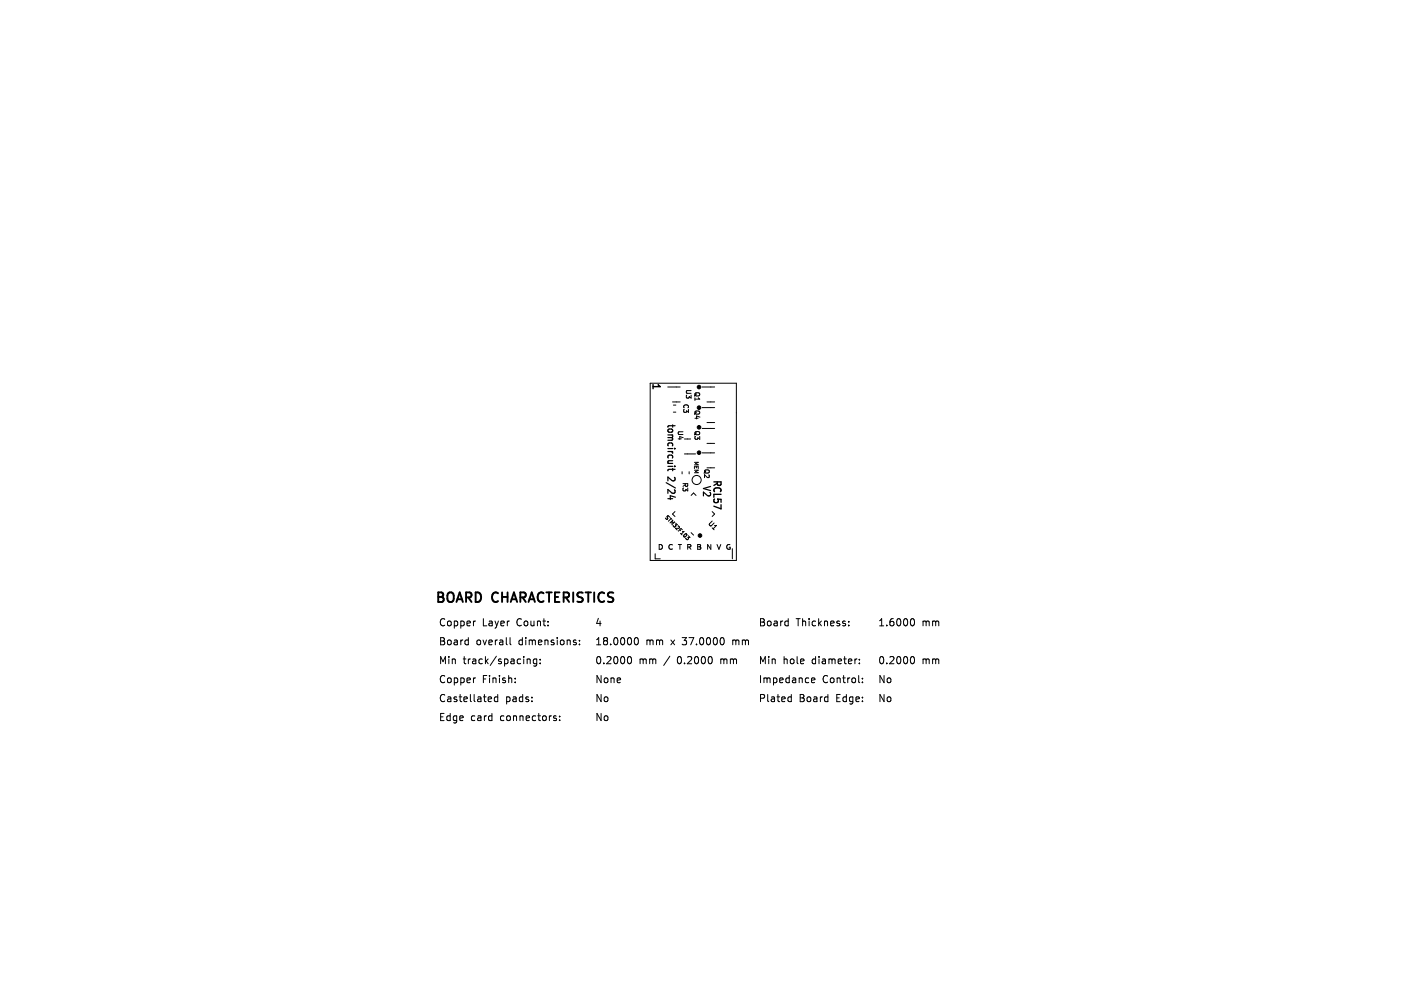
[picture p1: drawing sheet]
<svg xmlns="http://www.w3.org/2000/svg" width="297mm" height="210mm" viewBox="0 0 297 210" stroke-linecap="round" stroke-linejoin="round" font-family="sans-serif">
<defs><g id="words">
<g font-size="2.8">
<text x="90.8" y="126.8">BOARD</text>
<text x="102.9" y="126.8">CHARACTERISTICS</text>
</g>
<g font-size="2.1">
<text x="136.2" y="79.8" transform="rotate(90 136.2 79.8)">1</text>
<text x="139.3" y="88.4" transform="rotate(90 139.3 88.4)">tomcircuit</text>
<text x="139.3" y="99.7" transform="rotate(90 139.3 99.7)">2/24</text>
<text x="146.5" y="101.2" transform="rotate(90 146.5 101.2)">V2</text>
<text x="148.9" y="100.1" transform="rotate(90 148.9 100.1)">RCL57</text>
<text x="91.5" y="131.2">Copper</text>
<text x="100.8" y="131.2">Layer</text>
<text x="108.1" y="131.2">Count:</text>
<text x="124.2" y="131.2">4</text>
<text x="158.4" y="131.2">Board</text>
<text x="166.3" y="131.2">Thickness:</text>
<text x="183.3" y="131.2">1.6000</text>
<text x="192.6" y="131.2">mm</text>
<text x="91.5" y="135.1">Board</text>
<text x="99.5" y="135.1">overall</text>
<text x="108.6" y="135.1">dimensions:</text>
<text x="124.2" y="135.1">18.0000</text>
<text x="134.9" y="135.1">mm</text>
<text x="140.4" y="135.1">x</text>
<text x="143" y="135.1">37.0000</text>
<text x="153.8" y="135.1">mm</text>
<text x="91.5" y="143.1">Copper</text>
<text x="91.5" y="139.1">Min</text>
<text x="96.8" y="139.1">track/spacing:</text>
<text x="100.8" y="143.1">Finish:</text>
<text x="124.2" y="143.1">None</text>
<text x="124.2" y="139.1">0.2000</text>
<text x="133.5" y="139.1">mm</text>
<text x="138.9" y="139.1">/</text>
<text x="142" y="139.1">0.2000</text>
<text x="151.3" y="139.1">mm</text>
<text x="158.4" y="143.1">Impedance</text>
<text x="158.4" y="139.1">Min</text>
<text x="163.6" y="139.1">hole</text>
<text x="169.8" y="139.1">diameter:</text>
<text x="171.8" y="143.1">Control:</text>
<text x="183.3" y="139.1">0.2000</text>
<text x="183.3" y="143.1">No</text>
<text x="192.6" y="139.1">mm</text>
<text x="91.5" y="147">Castellated</text>
<text x="105.6" y="147">pads:</text>
<text x="124.2" y="147">No</text>
<text x="158.4" y="147">Plated</text>
<text x="166.9" y="147">Board</text>
<text x="174.9" y="147">Edge:</text>
<text x="183.3" y="147">No</text>
<text x="91.5" y="151">Edge</text>
<text x="98.3" y="151">card</text>
<text x="104.7" y="151">connectors:</text>
<text x="124.2" y="151">No</text>
</g>
<g font-size="1.4">
<text x="143.1" y="81.2" transform="rotate(90 143.1 81.2)">U3</text>
<text x="144.9" y="81.7" transform="rotate(90 144.9 81.7)">Q1</text>
<text x="141.4" y="89.8" transform="rotate(90 141.4 89.8)">U4</text>
<text x="142.5" y="84.2" transform="rotate(90 142.5 84.2)">C3</text>
<text x="144.9" y="85.5" transform="rotate(90 144.9 85.5)">Q4</text>
<text x="144.9" y="89.8" transform="rotate(90 144.9 89.8)">Q3</text>
<text x="142.4" y="100.6" transform="rotate(90 142.4 100.6)">R3</text>
<text x="146.9" y="97.8" transform="rotate(90 146.9 97.8)">Q2</text>
<text x="147.6" y="109.4" transform="rotate(45 147.6 109.4)">U1</text>
<text x="137.3" y="114.8">D</text>
<text x="139.6" y="114.8">C</text>
<text x="141.9" y="114.8">T</text>
<text x="143.9" y="114.8">R</text>
<text x="146.2" y="114.8">B</text>
<text x="148.5" y="114.8">N</text>
<text x="150.8" y="114.8">V</text>
</g>
<g font-size="1.1">
<text x="144.8" y="96.2" transform="rotate(90 144.8 96.2)">MEM</text>
<text x="138.6" y="108.1" transform="rotate(45 138.6 108.1)">STM32F103</text>
</g>
</g></defs>
<g fill="#000" stroke="#000" stroke-width=".21">
<circle cx="146" cy="89.2" r=".37"/>
<circle cx="146" cy="94.5" r=".37"/>
<circle cx="146" cy="85.1" r=".37"/>
<circle cx="146" cy="80.8" r=".37"/>
<circle cx="146.2" cy="111.8" r=".38"/>
</g>
<g fill="none" stroke="#000" stroke-width=".21">
<path d="M135.8 80h18v37h-18zM139.5 80.8h2.6M140.5 83.9h1.6M140.6 86h.6M140.6 84.6h.6M142.5 98.5v.4M142.9 94.8h2.4M142.9 91.6h1.3M143.9 98.5v.4M146.7 94.5h2.6M146.7 80.8h2.6M146.7 89.4h2.6"/>
<path d="M146.7 85.1h2.6M147.7 97.7h1.6M147.7 83.9h1.6M147.7 92.6h1.6M147.7 88.2h1.6M136.8 115.6v1.1h1.1M141 106.8l-.5 .5M143.7 111.8l.4 .4h-.4M144.3 111.2l.6 .5M144.3 103.4l.6-.5 .5 .5M145.7 114.1h.4M146.1 113.7h-.4v1h.5"/>
<path d="M147.8 114.7v-1l.7 1M148.7 106.8l.6 .5-.6 .5M149.8 113.7l.4 1 .3-1M152.3 114.2h.2v.4l-.2 .1M152.3 113.7h.2M153 114.5v2.2M97.7 133.6l.1 .1M97.8 133.1v1.5M97.8 134.5l-.1 .1M99.3 129.6l-.3 .1M106.5 133.1v1.3l.2 .2M110.2 137.6h.5v1"/>
<path d="M112.1 137.6h-.4l-.3 .2 .1 .7h.6M112.1 137.6v1.2l-.3 .3-.3-.1M112.8 138.4v.2M112.8 137.6v.2M120.2 134.1l.2 .2-.2 .3M120.2 133.6l.1 .1M121 134.5v.1M121 133.7v.1M131.2 137.2l.2-.1a.8 .8 0 0 1 .5 .7 .8 .8 0 0 1-.5 .8l-.2-.2M132.6 133.2l.2-.1a.8 .8 0 0 1 .6 .8 .8 .8 0 0 1-.6 .7l-.2-.1-.1-.5zM150.5 137.6v1M150.8 137.6l-.3 .1"/>
<path d="M151.2 133.4v.9M153 133.6v1M153.3 133.6l-.3 .1M164.5 129.6l.1 .1M164.6 129.1v1.5M164.6 130.6h-.1M177.3 130.5v.1M177.3 129.7v.2M179.5 138.4v.2M179.5 137.6v.2M190.3 137.2l.2-.1a.8 .8 0 0 1 .5 .7 .8 .8 0 0 1-.5 .8l-.2-.2M190.3 129.3l.2-.2a.8 .8 0 0 1 .5 .8 .8 .8 0 0 1-.5 .7l-.2-.1"/>
<path d="M99.3 141.5l-.3 .1M102.6 145.5l.1 .3-.7 .2M104 145v1.5M104 145.5h-.5l-.3 .3 .2 .6h.6M107.6 142.4v.1M107.6 141.6v.1M116 149.9l.2 .2-.2 .3M116 149.4l.2 .1M116.9 150.3v.1M116.9 149.5v.1M164.8 145.5h.5M165.3 146.4l-.5 .1"/>
<path d="M165.3 145v1.5M169.5 142l.7-.1-.1-.3-.4-.1-.2 .2 .1 .7h.5M180.1 142.4v.1M180.1 141.6v.1"/>
<circle cx="145.5" cy="100.2" r=".95"/>
</g>
<path d="M140.5 97.8v.5M141 98h-1.3l-.2 .3M139.5 104.1h1M140 103.5v.8" fill="none" stroke="#000" stroke-width=".25"/>
<g fill="none" stroke="#000" stroke-width=".4">
<path d="M92.5 123.9l-.3-.2h-.7v2M93.5 124a.68 .68 0 0 1 1.2 0M95.3 125.7l.7-2 .7 2M98.4 123.9l-.3-.2h-.8v2M100.3 124l-.5-.3h-.5v2M104 123.9l-.1-.1a.72 .72 0 0 0-.9 .2M104.9 123.7v2M106 123.7v2M106.7 125.7l.6-2 .7 2M109.7 123.9l-.3-.2h-.7v2M110.4 125.7l.7-2 .6 2M113.5 123.9l-.1-.1a.72 .72 0 0 0-.9 .2"/>
<path d="M114.1 123.7h1.1M114.7 123.7v2M116.9 123.7h-1v2M118.8 123.9l-.3-.2h-.8v2M119.7 123.7v2M121.7 123.8l-.7-.1-.3 .2M122.3 123.7h1.1M122.9 123.7v2M124.1 123.7v2M126.2 123.9l-.1-.1a.72 .72 0 0 0-.9 .2M128.1 123.8l-.8-.1-.2 .2"/>
</g>
<use href="#words"/>
</svg>
